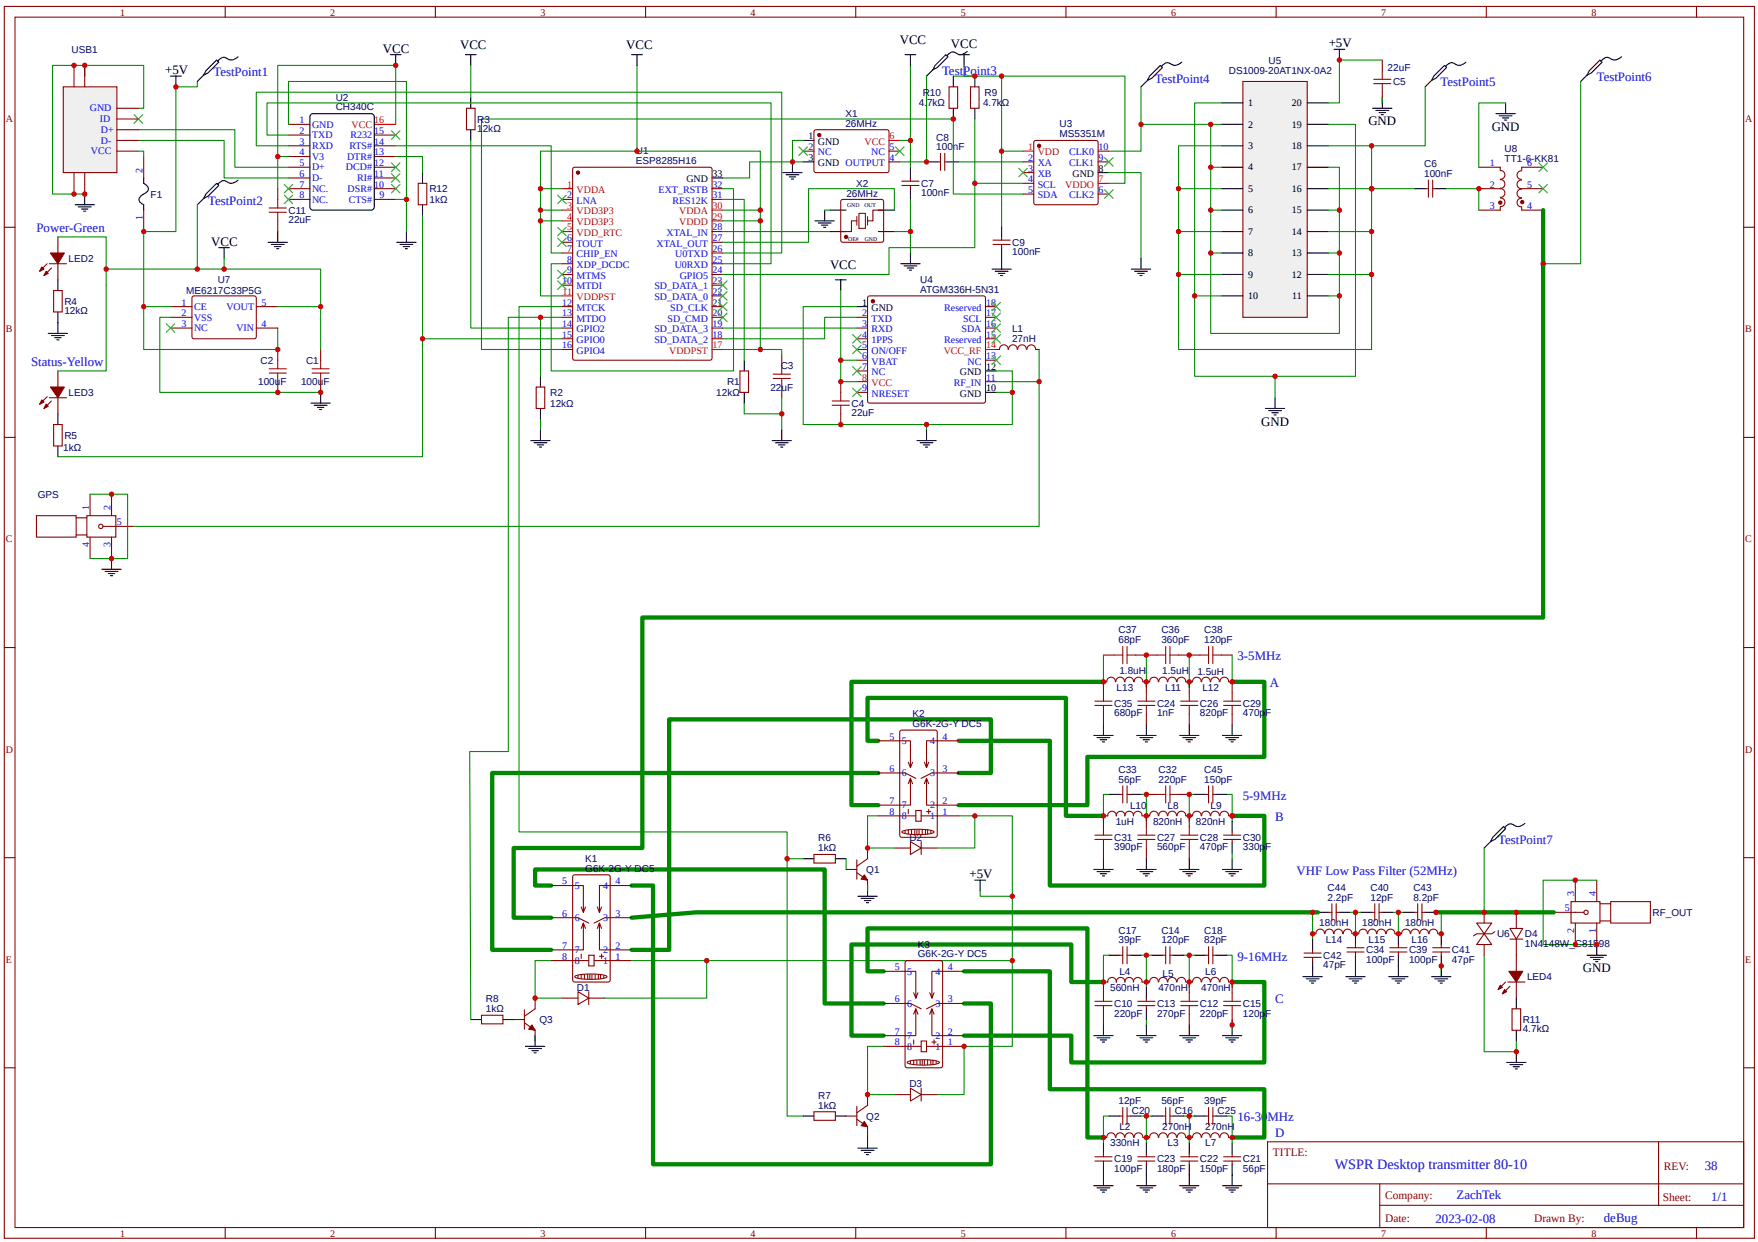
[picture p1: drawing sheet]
<svg xmlns="http://www.w3.org/2000/svg" width="297mm" height="210mm" viewBox="0 0 297 210" stroke-linecap="round" stroke-linejoin="round" font-family="sans-serif">
<defs><g id="words">
<text font-size="2.4" fill="#00f" x="225.5" y="197.6">WSPR Desktop transmitter 80-10</text>
<g font-size="2.2">
<text x="64.7" y="8.9">VCC</text>
<text x="77.7" y="8.3">VCC</text>
<text x="105.8" y="8.3">VCC</text>
<text x="152" y="7.4">VCC</text>
<text x="160.6" y="8.2">VCC</text>
<text x="224.5" y="8">+5V</text>
<text x="27.9" y="12.5">+5V</text>
<text x="231.2" y="21.2">GND</text>
<text x="252" y="22.1">GND</text>
<text x="35.7" y="41.5">VCC</text>
<text x="140.2" y="45.5">VCC</text>
<text x="213.1" y="71.9">GND</text>
<text x="163.8" y="148.4">+5V</text>
<text x="267.4" y="164.3">GND</text>
</g>
<g font-size="2.2" fill="#00f">
<text x="36.1" y="12.9">TestPoint1</text>
<text x="159.2" y="12.7">TestPoint3</text>
<text x="195.1" y="14">TestPoint4</text>
<text x="243.4" y="14.5">TestPoint5</text>
<text x="269.8" y="13.8">TestPoint6</text>
<text x="35.1" y="34.6">TestPoint2</text>
<text x="6.2" y="39.1">Power-Green</text>
<text x="5.3" y="61.8">Status-Yellow</text>
<text x="209.1" y="111.6">3-5MHz</text>
<text x="214.5" y="116.1">A</text>
<text x="210" y="135.2">5-9MHz</text>
<text x="215.4" y="138.8">B</text>
<text x="253.1" y="142.6">TestPoint7</text>
<text x="219" y="147.8">VHF Low Pass Filter (52MHz)</text>
<text x="209.1" y="162.3">9-16MHz</text>
<text x="215.4" y="169.6">C</text>
<text x="209.1" y="189.5">16-30MHz</text>
<text x="215.4" y="192.2">D</text>
<text x="288" y="197.7">38</text>
<text x="246.1" y="202.6">ZachTek</text>
<text x="289.1" y="203">1/1</text>
<text x="242.5" y="206.6">2023-02-08</text>
<text x="271" y="206.6">deBug</text>
</g>
<g font-size="1.9" fill="#800">
<text x="215.1" y="195.3">TITLE:</text>
<text x="281.1" y="197.7">REV:</text>
<text x="234" y="202.6">Company:</text>
<text x="280.9" y="202.9">Sheet:</text>
<text x="234" y="206.5">Date:</text>
<text x="259.2" y="206.6">Drawn By:</text>
</g>
<g font-size="1.7" fill="#800">
<text x="20.3" y="2.6">1</text>
<text x="55.8" y="2.6">2</text>
<text x="91.3" y="2.6">3</text>
<text x="126.8" y="2.6">4</text>
<text x="162.3" y="2.6">5</text>
<text x="197.8" y="2.6">6</text>
<text x="233.4" y="2.6">7</text>
<text x="268.9" y="2.6">8</text>
<text x="1" y="20.7">A</text>
<text x="294.9" y="20.7">A</text>
<text x="1" y="56.2">B</text>
<text x="294.9" y="56.2">B</text>
<text x="1" y="91.7">C</text>
<text x="294.9" y="91.7">C</text>
<text x="1" y="127.2">D</text>
<text x="294.9" y="127.2">D</text>
<text x="1" y="162.7">E</text>
<text x="294.9" y="162.7">E</text>
<text x="20.3" y="209">1</text>
<text x="55.8" y="209">2</text>
<text x="91.3" y="209">3</text>
<text x="126.8" y="209">4</text>
<text x="162.3" y="209">5</text>
<text x="197.8" y="209">6</text>
<text x="233.4" y="209">7</text>
<text x="268.9" y="209">8</text>
</g>
<g font-size="1.7" fill="#000080">
<text x="12.1" y="8.9">USB1</text>
<text x="214.3" y="10.7">U5</text>
<text x="234.4" y="12">22uF</text>
<text x="56.7" y="17">U2</text>
<text x="155.2" y="18">4.</text>
<text x="155.9" y="16.2">R10</text>
<text x="156.6" y="18">7kΩ</text>
<text x="166.1" y="18">4.7k</text>
<text x="166.3" y="16.2">R9</text>
<text x="169.3" y="18">Ω</text>
<text x="207.6" y="12.5">DS1009-20AT1NX-0A2</text>
<text x="235.3" y="14.4">C5</text>
<text x="56.7" y="18.7">CH340C</text>
<text x="80.6" y="22.3">1</text>
<text x="80.6" y="20.7">R</text>
<text x="81.6" y="22.3">2kΩ</text>
<text x="81.8" y="20.7">3</text>
<text x="142.8" y="21.4">26MHz</text>
<text x="142.8" y="19.7">X1</text>
<text x="158.2" y="23.8">C8</text>
<text x="179" y="23.2">MS5351M</text>
<text x="179" y="21.5">U3</text>
<text x="107.4" y="27.7">ESP8285H16</text>
<text x="107.4" y="26.1">U1</text>
<text x="158.2" y="25.4">100nF</text>
<text x="240.6" y="29.9">100nF</text>
<text x="240.6" y="28.2">C6</text>
<text x="254.2" y="27.4">TT1-6-KK81</text>
<text x="254.2" y="25.7">U8</text>
<text x="25.4" y="33.4">F1</text>
<text x="72.5" y="32.5">R12</text>
<text x="72.6" y="34.3">1kΩ</text>
<text x="143" y="33.4">26MHz</text>
<text x="144.6" y="31.5">X2</text>
<text x="155.6" y="33.2">100nF</text>
<text x="155.6" y="31.6">C7</text>
<text x="48.7" y="37.7">22uF</text>
<text x="48.7" y="36.1">C11</text>
<text x="171" y="41.6">C9</text>
<text x="11.6" y="44.2">LED2</text>
<text x="36.8" y="47.8">U7</text>
<text x="155.5" y="47.8">U4</text>
<text x="171" y="43.2">100nF</text>
<text x="10.9" y="53.1">12kΩ</text>
<text x="10.9" y="51.5">R4</text>
<text x="31.5" y="49.7">ME6217C33P5G</text>
<text x="155.5" y="49.5">ATGM336H-5N31</text>
<text x="171" y="57.7">27nH</text>
<text x="171" y="56">L1</text>
<text x="43.6" y="65.1">100uF</text>
<text x="44" y="61.5">C2</text>
<text x="50.9" y="65.1">100uF</text>
<text x="51.7" y="61.5">C1</text>
<text x="122.8" y="65.1">R1</text>
<text x="131.9" y="62.4">C3</text>
<text x="11.6" y="66.9">LED3</text>
<text x="92.9" y="68.7">12kΩ</text>
<text x="92.9" y="66.9">R2</text>
<text x="121" y="66.9">12kΩ</text>
<text x="130.1" y="66">22uF</text>
<text x="143.9" y="70.3">22uF</text>
<text x="143.9" y="68.7">C4</text>
<text x="10.7" y="76.3">1kΩ</text>
<text x="10.9" y="74.1">R5</text>
<text x="6.4" y="84.1">GPS</text>
<text x="189" y="107.1">C37</text>
<text x="196.2" y="107.1">C36</text>
<text x="203.5" y="107.1">C38</text>
<text x="189" y="108.7">68pF</text>
<text x="189.1" y="113.9">1.8uH</text>
<text x="196.2" y="108.7">360pF</text>
<text x="196.4" y="113.9">1.5uH</text>
<text x="203.5" y="108.7">120pF</text>
<text x="188.2" y="119.5">C35</text>
<text x="188.6" y="116.7">L13</text>
<text x="195.5" y="119.5">C24</text>
<text x="196.9" y="116.7">L11</text>
<text x="202.3" y="114">1.5uH</text>
<text x="202.7" y="119.5">C26</text>
<text x="203.1" y="116.7">L12</text>
<text x="210" y="119.5">C29</text>
<text x="154.1" y="122.8">G6K-2G-Y DC5</text>
<text x="154.1" y="121.2">K2</text>
<text x="188.2" y="121.1">680pF</text>
<text x="195.5" y="121.1">1nF</text>
<text x="202.7" y="121.1">820pF</text>
<text x="210" y="121.1">470p</text>
<text x="213.7" y="121.1">F</text>
<text x="189" y="130.6">C33</text>
<text x="195.7" y="130.6">C32</text>
<text x="203.5" y="130.7">C45</text>
<text x="189" y="132.3">56pF</text>
<text x="190.9" y="136.6">L10</text>
<text x="195.7" y="132.3">220pF</text>
<text x="197.3" y="136.7">L8</text>
<text x="203.5" y="132.3">150pF</text>
<text x="204.5" y="136.7">L9</text>
<text x="138.2" y="143.9">1kΩ</text>
<text x="138.2" y="142.2">R6</text>
<text x="153.6" y="142.1">D2</text>
<text x="188.2" y="143.7">390pF</text>
<text x="188.2" y="142.1">C31</text>
<text x="188.5" y="139.4">1uH</text>
<text x="194.8" y="139.4">820nH</text>
<text x="195.5" y="143.7">560pF</text>
<text x="195.5" y="142.1">C27</text>
<text x="202.1" y="139.4">820nH</text>
<text x="202.7" y="143.7">470pF</text>
<text x="202.7" y="142.1">C28</text>
<text x="210" y="143.7">330p</text>
<text x="210" y="142.1">C30</text>
<text x="213.7" y="143.7">F</text>
<text x="98.9" y="147.3">G6K-2G-Y DC5</text>
<text x="98.9" y="145.6">K1</text>
<text x="146.3" y="147.5">Q1</text>
<text x="224.3" y="152.2">2.2pF</text>
<text x="224.3" y="150.5">C44</text>
<text x="231.5" y="152.2">12pF</text>
<text x="231.5" y="150.5">C40</text>
<text x="238.8" y="152.2">8.2pF</text>
<text x="238.8" y="150.5">C43</text>
<text x="279.2" y="154.8">RF_OUT</text>
<text x="155" y="161.8">G6K-2G-Y DC5</text>
<text x="155" y="160.1">K3</text>
<text x="189" y="159.4">39pF</text>
<text x="189" y="157.8">C17</text>
<text x="196.2" y="159.4">120pF</text>
<text x="196.2" y="157.8">C14</text>
<text x="203.5" y="159.4">82pF</text>
<text x="203.5" y="157.8">C18</text>
<text x="222.9" y="156.6">180nH</text>
<text x="223.6" y="162">C42</text>
<text x="224" y="159.3">L14</text>
<text x="230.1" y="156.6">180nH</text>
<text x="230.8" y="161.1">C34</text>
<text x="231.2" y="159.3">L15</text>
<text x="237.4" y="156.6">180nH</text>
<text x="238.1" y="161.1">C39</text>
<text x="238.5" y="159.3">L16</text>
<text x="245.3" y="161.1">C41</text>
<text x="252.9" y="158.4">U6</text>
<text x="257.6" y="160">1N4148W_C81598</text>
<text x="257.6" y="158.4">D4</text>
<text x="97.5" y="167.5">D1</text>
<text x="187.6" y="167.5">560nH</text>
<text x="189.1" y="164.7">L4</text>
<text x="195.7" y="167.5">470nH</text>
<text x="196.4" y="165.1">L5</text>
<text x="203" y="167.5">470nH</text>
<text x="203.6" y="164.7">L6</text>
<text x="223.6" y="163.6">47pF</text>
<text x="230.8" y="162.7">100pF</text>
<text x="238.1" y="162.7">100pF</text>
<text x="245.3" y="162.7">47pF</text>
<text x="258" y="165.6">LED4</text>
<text x="82.1" y="171">1kΩ</text>
<text x="82.1" y="169.4">R8</text>
<text x="91.1" y="172.9">Q3</text>
<text x="188.2" y="171.8">220pF</text>
<text x="188.2" y="170.2">C10</text>
<text x="195.5" y="171.8">270pF</text>
<text x="195.5" y="170.2">C13</text>
<text x="202.7" y="171.8">220pF</text>
<text x="202.7" y="170.2">C12</text>
<text x="210" y="171.8">120p</text>
<text x="210" y="170.2">C15</text>
<text x="213.7" y="171.8">F</text>
<text x="257.3" y="172.8">R11</text>
<text x="257.3" y="174.5">4.7kΩ</text>
<text x="138.2" y="185.7">R7</text>
<text x="153.6" y="183.8">D3</text>
<text x="138.2" y="187.3">1kΩ</text>
<text x="146.3" y="189.2">Q2</text>
<text x="189" y="186.6">12pF</text>
<text x="189.1" y="191">L2</text>
<text x="191.2" y="188.3">C20</text>
<text x="196.2" y="186.6">56pF</text>
<text x="196.4" y="190.9">270nH</text>
<text x="198.5" y="188.3">C16</text>
<text x="203.5" y="186.6">39pF</text>
<text x="203.6" y="190.9">270nH</text>
<text x="205.7" y="188.3">C25</text>
<text x="187.6" y="193.7">330nH</text>
<text x="188.2" y="196.5">C19</text>
<text x="195.5" y="196.4">C23</text>
<text x="197.3" y="193.7">L3</text>
<text x="202.7" y="196.5">C22</text>
<text x="203.6" y="193.7">L7</text>
<text x="210" y="196.4">C21</text>
<text x="188.2" y="198.1">100pF</text>
<text x="195.5" y="198.1">180pF</text>
<text x="202.7" y="198.1">150pF</text>
<text x="210" y="198.1">56pF</text>
</g>
<g font-size="1.7">
<text x="210.9" y="17.9">1</text>
<text x="218.3" y="17.9">20</text>
<text x="136.6" y="23.6">1</text>
<text x="210.9" y="21.6">2</text>
<text x="218.3" y="21.6">19</text>
<text x="120.4" y="29.9">33</text>
<text x="136.6" y="27.2">3</text>
<text x="138.2" y="24.5">GND</text>
<text x="138.2" y="28.1">GND OUTPUT</text>
<text x="181.2" y="29.9">GND</text>
<text x="185.6" y="29">8</text>
<text x="210.9" y="25.2">3</text>
<text x="210.9" y="28.8">4</text>
<text x="218.3" y="28.8">17</text>
<text x="218.3" y="25.2">18</text>
<text x="116" y="30.8">GND</text>
<text x="210.9" y="32.4">5</text>
<text x="218.3" y="32.4">16</text>
<text x="210.9" y="36.1">6</text>
<text x="210.9" y="39.7">7</text>
<text x="218.3" y="39.7">14</text>
<text x="218.3" y="36.1">15</text>
<text x="210.9" y="43.3">8</text>
<text x="210.9" y="46.9">9</text>
<text x="218.3" y="46.9">12</text>
<text x="218.3" y="43.3">13</text>
<text x="145.6" y="51.6">1</text>
<text x="147.2" y="52.5">GND</text>
<text x="210.9" y="50.5">10</text>
<text x="218.3" y="50.5">11</text>
<text x="162.2" y="63.4">GND</text>
<text x="166.6" y="62.5">12</text>
<text x="162.2" y="67">GND</text>
<text x="166.6" y="66.1">10</text>
</g>
<g font-size="1.7" fill="#00f">
<text x="15.2" y="18.8">GND</text>
<text x="16.9" y="20.7">ID</text>
<text x="17" y="22.5">D+</text>
<text x="50.6" y="22.6">2</text>
<text x="50.6" y="20.8">1</text>
<text x="52.7" y="23.4">TXD</text>
<text x="52.7" y="21.6">GND</text>
<text x="59.2" y="23.4">R232</text>
<text x="63.2" y="22.6">15</text>
<text x="15.4" y="26.1">VCC</text>
<text x="17.1" y="24.3">D-</text>
<text x="24.1" y="29.2" transform="rotate(-90 24.1 29.2)">2</text>
<text x="50.6" y="29.9">6</text>
<text x="50.6" y="28.1">5</text>
<text x="50.6" y="26.3">4</text>
<text x="50.6" y="24.5">3</text>
<text x="52.7" y="28.8">D+</text>
<text x="52.7" y="27">V3</text>
<text x="52.7" y="25.2">RXD</text>
<text x="58.5" y="28.8">DCD#</text>
<text x="58.6" y="27">DTR#</text>
<text x="59" y="25.2">RTS#</text>
<text x="63.2" y="24.5">14</text>
<text x="63.2" y="26.3">13</text>
<text x="63.2" y="28.1">12</text>
<text x="63.2" y="29.9">11</text>
<text x="136.6" y="25.4">2</text>
<text x="138.2" y="26.3">NC</text>
<text x="147.2" y="26.3">NC</text>
<text x="150.3" y="27.2">4</text>
<text x="150.3" y="25.4">5</text>
<text x="173.7" y="27.2">2</text>
<text x="173.7" y="29">3</text>
<text x="175.3" y="28.1">XA</text>
<text x="175.3" y="29.9">XB</text>
<text x="180.6" y="28.1">CLK1</text>
<text x="180.6" y="26.3">CLK0</text>
<text x="185.6" y="27.2">9</text>
<text x="185.6" y="25.4">10</text>
<text x="251.7" y="28.1">1</text>
<text x="258" y="28.1">6</text>
<text x="50.6" y="33.5">8</text>
<text x="50.6" y="31.7">7</text>
<text x="52.7" y="34.2">NC.</text>
<text x="52.7" y="32.4">NC.</text>
<text x="52.7" y="30.6">D-</text>
<text x="58.7" y="32.4">DSR#</text>
<text x="58.9" y="34.2">CTS#</text>
<text x="60.3" y="30.6">RI#</text>
<text x="63.2" y="31.7">10</text>
<text x="64.1" y="33.5">9</text>
<text x="95.8" y="33.5">2</text>
<text x="97.4" y="34.4">LNA</text>
<text x="111.3" y="32.6">EXT_RSTB</text>
<text x="113.6" y="34.4">RES12K</text>
<text x="120.4" y="31.7">32</text>
<text x="120.4" y="33.5">31</text>
<text x="173.7" y="30.8">4</text>
<text x="173.7" y="32.6">5</text>
<text x="175.3" y="31.7">SCL</text>
<text x="175.3" y="33.5">SDA</text>
<text x="180.6" y="33.5">CLK2</text>
<text x="185.6" y="32.6">6</text>
<text x="251.7" y="31.7">2</text>
<text x="251.7" y="35.3">3</text>
<text x="258" y="35.3">4</text>
<text x="258" y="31.7">5</text>
<text x="24.1" y="37.3" transform="rotate(-90 24.1 37.3)">1</text>
<text x="95.8" y="40.8">6</text>
<text x="97.4" y="41.7">TOUT</text>
<text x="110.9" y="41.7">XTAL_OUT</text>
<text x="112.6" y="39.9">XTAL_IN</text>
<text x="120.4" y="39">28</text>
<text x="120.4" y="40.8">27</text>
<text x="95.8" y="46.2">9</text>
<text x="95.8" y="44.4">8</text>
<text x="95.8" y="42.6">7</text>
<text x="97.4" y="47.1">MTMS</text>
<text x="97.4" y="45.3">XDP_DCDC</text>
<text x="97.4" y="43.5">CHIP_EN</text>
<text x="114" y="45.3">U0RXD</text>
<text x="114.1" y="43.5">U0TXD</text>
<text x="114.8" y="47.1">GPIO5</text>
<text x="120.4" y="42.6">26</text>
<text x="120.4" y="44.4">25</text>
<text x="120.4" y="46.2">24</text>
<text x="30.7" y="51.6">1</text>
<text x="30.7" y="53.4">2</text>
<text x="32.8" y="52.4">CE</text>
<text x="38.2" y="52.4">VOUT</text>
<text x="44.2" y="51.6">5</text>
<text x="95" y="53.4">13</text>
<text x="95" y="51.6">12</text>
<text x="95" y="48">10</text>
<text x="97.4" y="52.5">MTCK</text>
<text x="97.4" y="48.9">MTDI</text>
<text x="110.6" y="48.9">SD_DATA_1</text>
<text x="110.6" y="50.7">SD_DATA_0</text>
<text x="113.2" y="52.5">SD_CLK</text>
<text x="120.4" y="48">23</text>
<text x="120.4" y="49.8">22</text>
<text x="120.4" y="51.6">21</text>
<text x="120.4" y="53.4">20</text>
<text x="145.6" y="53.4">2</text>
<text x="159.5" y="52.5">Reserved</text>
<text x="166.6" y="53.4">17</text>
<text x="166.6" y="51.6">18</text>
<text x="30.7" y="55.3">3</text>
<text x="32.8" y="54.2">VSS</text>
<text x="32.8" y="56">NC</text>
<text x="39.9" y="56">VIN</text>
<text x="44.2" y="55.3">4</text>
<text x="95" y="58.9">16</text>
<text x="95" y="57.1">15</text>
<text x="95" y="55.3">14</text>
<text x="97.4" y="59.8">GPIO4</text>
<text x="97.4" y="58">GPIO0</text>
<text x="97.4" y="56.2">GPIO2</text>
<text x="97.4" y="54.4">MTDO</text>
<text x="110.6" y="56.2">SD_DATA_3</text>
<text x="110.6" y="58">SD_DATA_2</text>
<text x="112.8" y="54.4">SD_CMD</text>
<text x="120.4" y="55.3">19</text>
<text x="120.4" y="57.1">18</text>
<text x="145.6" y="55.3">3</text>
<text x="145.6" y="57.1">4</text>
<text x="145.6" y="58.9">5</text>
<text x="147.2" y="54.4">TXD</text>
<text x="147.2" y="56.2">RXD</text>
<text x="147.2" y="58">1PPS</text>
<text x="147.2" y="59.8">ON/OFF</text>
<text x="159.5" y="58">Reserved</text>
<text x="162.4" y="56.2">SDA</text>
<text x="162.7" y="54.4">SCL</text>
<text x="166.6" y="57.1">15</text>
<text x="166.6" y="55.3">16</text>
<text x="145.6" y="60.7">6</text>
<text x="145.6" y="62.5">7</text>
<text x="147.2" y="61.6">VBAT</text>
<text x="147.2" y="63.4">NC</text>
<text x="161.1" y="65.2">RF_IN</text>
<text x="163.5" y="61.6">NC</text>
<text x="166.6" y="64.3">11</text>
<text x="166.6" y="60.7">13</text>
<text x="145.6" y="66.1">9</text>
<text x="147.2" y="67">NRESET</text>
<text x="15" y="86.2" transform="rotate(-90 15 86.2)">1</text>
<text x="18.7" y="86.2" transform="rotate(-90 18.7 86.2)">2</text>
<text x="19.7" y="88.8">5</text>
<text x="15" y="92.5" transform="rotate(-90 15 92.5)">4</text>
<text x="18.7" y="92.5" transform="rotate(-90 18.7 92.5)">3</text>
<text x="150.3" y="125">5</text>
<text x="152.4" y="125.7">5</text>
<text x="157.1" y="125.7">4</text>
<text x="159.3" y="125">4</text>
<text x="150.3" y="130.4">6</text>
<text x="152.4" y="131.2">6</text>
<text x="157.1" y="131.2">3</text>
<text x="159.3" y="130.4">3</text>
<text x="150.3" y="137.7">8</text>
<text x="150.3" y="135.9">7</text>
<text x="152.4" y="136.6">7</text>
<text x="157.1" y="136.6">2</text>
<text x="159.3" y="135.9">2</text>
<text x="159.3" y="137.7">1</text>
<text x="152.4" y="138.4">8</text>
<text x="157.1" y="138.4">1</text>
<text x="95" y="149.5">5</text>
<text x="104" y="149.5">4</text>
<text x="95" y="154.9">6</text>
<text x="97.1" y="155.6">6</text>
<text x="97.1" y="150.2">5</text>
<text x="101.9" y="150.2">4</text>
<text x="101.9" y="155.6">3</text>
<text x="104" y="154.9">3</text>
<text x="264.4" y="154">5</text>
<text x="266" y="151.5" transform="rotate(-90 266 151.5)">3</text>
<text x="269.6" y="151.5" transform="rotate(-90 269.6 151.5)">4</text>
<text x="95" y="160.3">7</text>
<text x="97.1" y="161.1">7</text>
<text x="101.9" y="161.1">2</text>
<text x="104" y="160.3">2</text>
<text x="266" y="157.7" transform="rotate(-90 266 157.7)">2</text>
<text x="269.6" y="157.7" transform="rotate(-90 269.6 157.7)">1</text>
<text x="95" y="162.2">8</text>
<text x="97.1" y="162.9">8</text>
<text x="101.9" y="162.9">1</text>
<text x="104" y="162.2">1</text>
<text x="151.2" y="164">5</text>
<text x="153.3" y="164.7">5</text>
<text x="158" y="164.7">4</text>
<text x="160.2" y="164">4</text>
<text x="151.2" y="169.4">6</text>
<text x="153.3" y="170.1">6</text>
<text x="158" y="170.1">3</text>
<text x="160.2" y="169.4">3</text>
<text x="151.2" y="176.6">8</text>
<text x="151.2" y="174.8">7</text>
<text x="153.3" y="177.4">8</text>
<text x="153.3" y="175.6">7</text>
<text x="158" y="175.6">2</text>
<text x="158" y="177.4">1</text>
<text x="160.2" y="174.8">2</text>
<text x="160.2" y="176.6">1</text>
</g>
<g font-size="1.7" fill="#f00">
<text x="59.4" y="21.6">VCC</text>
<text x="63.2" y="20.8">16</text>
<text x="150.3" y="23.6">6</text>
<text x="146" y="24.5">VCC</text>
<text x="173.7" y="25.4">1</text>
<text x="175.3" y="26.3">VDD</text>
<text x="95.8" y="35.3">3</text>
<text x="95.8" y="31.7">1</text>
<text x="97.4" y="32.6">VDDA</text>
<text x="120.4" y="35.3">30</text>
<text x="180" y="31.7">VDDO</text>
<text x="185.6" y="30.8">7</text>
<text x="95.8" y="39">5</text>
<text x="95.8" y="37.1">4</text>
<text x="97.4" y="39.9">VDD_RTC</text>
<text x="97.4" y="38">VDD3P3</text>
<text x="97.4" y="36.2">VDD3P3</text>
<text x="114.7" y="36.2">VDDA</text>
<text x="114.7" y="38">VDDD</text>
<text x="120.4" y="37.1">29</text>
<text x="95" y="49.8">11</text>
<text x="97.4" y="50.7">VDDPST</text>
<text x="113.1" y="59.8">VDDPST</text>
<text x="120.4" y="58.9">17</text>
<text x="159.4" y="59.8">VCC_RF</text>
<text x="166.6" y="58.9">14</text>
<text x="145.6" y="64.3">8</text>
<text x="147.2" y="65.2">VCC</text>
</g>
<g font-size="1">
<text x="143.1" y="35">GND</text>
<text x="146" y="35">OUT</text>
<text x="143.3" y="40.8">OE#</text>
<text x="146.1" y="40.8">GND</text>
</g>
</g></defs>
<path d="M120.3 30.1h1.8" fill="none" stroke="#000" stroke-width=".18"/>
<g fill="none" stroke="#800" stroke-width=".18">
<path d="M94.9 33.7h1.8M120.3 31.9h1.8M120.3 33.7h1.8M120.3 39.1h1.8M94.9 40.9h1.8M94.9 42.8h1.8M94.9 44.6h1.8M94.9 46.4h1.8M94.9 48.2h1.8M94.9 51.8h1.8M94.9 53.6h1.8M94.9 55.4h1.8"/>
<path d="M94.9 57.3h1.8M94.9 59.1h1.8M120.3 40.9h1.8M120.3 42.8h1.8M120.3 44.6h1.8M120.3 46.4h1.8M120.3 48.2h1.8M120.3 50h1.8M120.3 51.8h1.8M120.3 53.6h1.8M120.3 55.4h1.8M120.3 57.3h1.8"/>
</g>
<path d="M94.9 35.5h1.8M94.9 37.3h1.8M94.9 39.1h1.8M94.9 31.9h1.8M120.3 35.5h1.8M120.3 37.3h1.8M94.9 50h1.8M120.3 59.1h1.8" fill="none" stroke="#f00" stroke-width=".18"/>
<circle cx="97.7" cy="29.2" r=".27" fill="#800"/>
<g fill="none" stroke="#800" stroke-width=".18">
<path d="M.7 1.1h295.7v208.2h-295.7zM2.5 2.9h292.1v204.5h-292.1zM38 1.1v1.8M73.6 1.1v1.8M109.1 1.1v1.8M144.6 1.1v1.8M180.1 1.1v1.8M215.6 1.1v1.8M251.1 1.1v1.8M286.6 1.1v1.8M.7 38.4h1.8M48.7 22.8h3.7"/>
<path d="M48.7 24.6h3.7M48.7 26.5h3.7M48.7 28.3h3.7M48.7 30.1h3.7M48.7 31.9h3.7M48.7 33.7h3.7M48.7 21h3.7M63.2 22.8h3.7M63.2 24.6h3.7M63.2 26.5h3.7M63.2 28.3h3.7M63.2 30.1h3.7"/>
<path d="M63.2 31.9h3.7M63.2 33.7h3.7M96.9 28.4l.2-.1h22.8l.3 .1 .1 32.1-.2 .3-23 .1-.3-.2-.1-32.1zM174.8 23.8l.2-.1h10.2l.2 .1 .1 .3v10.1l-.1 .3-.2 .1h-10.2l-.2-.1-.1-.3v-10.1zM294.6 38.4h1.8M.7 73.9h1.8M294.6 73.9h1.8M.7 109.4h1.8M294.6 109.4h1.8M.7 144.9h1.8M294.6 144.9h1.8M.7 180.5h1.8"/>
<path d="M214.1 193h80.5v14.4h-80.5zM280.2 193v10.7M294.6 180.5h1.8M38 207.4v1.9M73.6 207.4v1.9M109.1 207.4v1.9M144.6 207.4v1.9M180.1 207.4v1.9M214.2 200.1h80.3M215.6 207.4v1.9M233.1 203.7h61.4M233.1 200.1v7.2"/>
<path d="M251.1 207.4v1.9M286.6 207.4v1.9"/>
<circle cx="97.7" cy="29.2" r=".27"/>
</g>
<path d="M63.2 21h3.7" fill="none" stroke="#f00" stroke-width=".18"/>
<path d="M52.5 19.4l.4-.2h9.8a.54 .54 0 0 1 .5 .5v15.3a.54 .54 0 0 1-.5 .5h-9.8a.54 .54 0 0 1-.5-.5v-15.3z" fill="none" stroke="#000" stroke-width=".18"/>
<circle cx="175.6" cy="24.6" r=".27" fill="#800"/>
<g fill="none" stroke="#800" stroke-width=".18">
<path d="M172.8 27.4h1.9M172.8 29.2h1.9M172.8 31h1.9M172.8 32.8h1.9M185.5 27.4h1.8M185.5 32.8h1.8M185.5 25.5h1.8M146.7 50.1l.2-.1h19.2l.3 .1 .1 .3v17.4l-.1 .2-.3 .1h-19.2l-.2-.1-.1-.2v-17.4z"/>
<circle cx="175.6" cy="24.6" r=".27"/>
</g>
<path d="M172.8 25.5h1.9M185.5 31h1.8" fill="none" stroke="#f00" stroke-width=".18"/>
<path d="M185.5 29.2h1.8" fill="none" stroke="#000" stroke-width=".18"/>
<circle cx="147.5" cy="50.9" r=".27" fill="#800"/>
<g fill="none" stroke="#800" stroke-width=".18">
<path d="M144.8 53.6h1.8M144.8 55.4h1.8M144.8 57.3h1.8M144.8 59.1h1.8M166.5 53.6h1.8M166.5 55.4h1.8M166.5 57.3h1.8M166.5 51.8h1.8M144.8 60.9h1.8M144.8 62.7h1.8M144.8 66.3h1.8M166.5 60.9h1.8"/>
<path d="M166.5 64.5h1.8"/>
<circle cx="147.5" cy="50.9" r=".27"/>
</g>
<path d="M144.8 51.8h1.8M166.5 66.3h1.8M166.5 62.7h1.8" fill="none" stroke="#000" stroke-width=".18"/>
<path d="M166.5 59.1h1.8M144.8 64.5h1.8" fill="none" stroke="#f00" stroke-width=".18"/>
<path d="M210 13.8h10.9v39.8h-10.9z" fill="#efefef"/>
<g fill="none" stroke="#800" stroke-width=".18">
<path d="M78.8 18.3h1.5v3.6h-1.5zM210 13.8h10.9v39.8h-10.9zM137.6 22l.3-.1 12.1 .1 .2 .3-.1 6.7-.3 .2-12.1-.1-.2-.3v-6.5zM152.4 31.3h2.9M152.4 30.6h2.9M153.8 30.1v.5M153.8 31.3v.6M158.3 27.4h.6M158.9 25.9v2.9M159.6 25.9v2.9M159.6 27.4h.6M167.8 40.6h2.9"/>
<path d="M167.8 41.3h2.9M169.2 40v.6M169.2 41.3v.6M90.6 65.4h1.4v3.6h-1.4zM125 62.7h1.5v3.6h-1.5zM142 64.5v1.8M142 69.9v1.8"/>
</g>
<g fill="none" stroke="#000" stroke-width=".18">
<path d="M65.9 9.2h1.9M66.9 9.2v1.9M78.6 9.2h1.8M79.5 9.2v1.9M79.5 16.5v1.8M206.4 17.4h3.6M220.9 17.4h3.6M12.7 34.6h3.2M13.2 35h2.2M13.8 35.3h1.1M14.1 35.7h.4M14.3 32.8v1.8"/>
<path d="M68.7 39.1v1.8M79.5 21.9v1.8M153.8 28.3v1.8M153.8 31.9v1.8M156.5 27.4h1.8M160.2 27.4h1.8M169.2 38.2v1.8M206.4 21h3.6M206.4 24.6h3.6M206.4 28.3h3.6M206.4 31.9h3.6M206.4 35.5h3.6"/>
<path d="M206.4 39.1h3.6M220.9 21h3.6M220.9 24.6h3.6M220.9 28.3h3.6M220.9 31.9h3.6M220.9 35.5h3.6M220.9 39.1h3.6M67 40.9h3.3M67.6 41.3h2.2M68.1 41.7h1.1M68.5 42h.3M152.2 44.6h3.2"/>
<path d="M152.7 44.9h2.2M153.3 45.3h1.1M153.6 45.7h.4M153.8 42.8v1.8M167.6 45.5h3.2M168.1 45.8h2.2M168.7 46.2h1.1M169 46.6h.4M169.2 41.9v3.6M191.1 45.5h3.3M191.7 45.8h2.2M192.2 46.2h1.1"/>
<path d="M192.6 46.6h.4M192.8 43.7v1.8M206.4 42.8h3.6M206.4 46.4h3.6M206.4 50h3.6M220.9 42.8h3.6M220.9 46.4h3.6M220.9 50h3.6M89.7 74.5h3.2M90.2 74.8h2.2M90.8 75.2h1.1M91.1 75.6h.4"/>
<path d="M91.3 63.6v1.8M91.3 69v1.8M91.3 72.7v1.8M125.7 60.9v1.8M125.7 66.3v1.8M130.4 74.5h3.3M131 74.8h2.2M131.5 75.2h1.1M131.9 75.6h.4M132.1 72.7v1.8"/>
</g>
<g fill="none" stroke="#080" stroke-width=".18">
<path d="M23.4 18.3h.9v-7.2h-10v1.8v-1.8h-5.4v21.7h5.4M79.5 11.1v5.4M153.8 11.1v17.2M156.5 12.9v14.5h-4.5M161.1 12.9h8.1v12.6M23.4 21.9h16.3v6.4h9M23.4 23.7h14.5v6.4h10.8M48.7 21v-7.2h20v19.9h-1.8M66.9 21v-9.9h-20v15.4h1.8M79.5 23.7v31.7h15.4M91.3 31.9v18.1h3.6M94.9 31.9h-3.6v-6.4h37.2v33.6h-6.4"/>
<path d="M122.1 33.7h3.6v27.2M122.1 39.1h18.1M122.1 37.3h6.4M122.1 35.5h6.4M151.1 35.5v-3.6h-14.5v9h-14.5M153.8 33.7v9.1M162 27.4h10.8M172.8 25.5h-3.6v12.7M172.8 32.8h-11.7v-12.7h-79.8v39h13.6M187.3 29.2h5.5v14.5M94.9 53.6h-3.6v10M168.3 62.7h2.7v3.6h-2.7"/>
</g>
<path d="M140.6 68.5h2.9M140.6 67.8h2.9M142 66.3v1.5M142 68.5v1.4" fill="none" stroke="#a00000" stroke-width=".18"/>
<circle cx="138.4" cy="22.8" r=".27" fill="#800"/>
<g fill="none" stroke="#800" stroke-width=".18">
<path d="M233.5 10.1v1.9M233.5 15.6v1.8M135.7 25.5h1.8M150.2 25.5h1.8M150.2 27.4h1.8M9.1 49.1h1.4v3.6h-1.4zM9.1 71.7h1.4v3.7h-1.4zM6.2 87.1h6.7v3.7h-6.7zM12.9 87.5h1.8M12.9 90.4h1.8M14.7 87.1h4.9v3.7h-4.9zM15.2 83.5v3.6"/>
<path d="M15.2 90.8v3.6M17.4 89h5.1M18.8 83.5v3.6M18.8 90.8v3.6M142.9 146.9h1.9M144.8 147.5l1.8 1.2v1.9M144.8 145.3v3.3M146.6 143.3v1.8l-1.8 1.3M151.1 143.3h2.7M153.8 142.2l1.8 1.1-1.8 1.1zM155.6 142.2v2.2M155.6 143.3h2.7"/>
<path d="M262.5 154.2h5.1M265.4 152.4h4.9v3.6h-4.9zM266.1 148.7v3.7M266.1 156v3.6M269.8 148.7v3.7M269.8 156v3.6M270.3 155.6h1.8M270.3 152.7h1.8M272.1 152.4h6.7v3.6h-6.7zM94.9 168.7h2.8M97.7 167.6l1.8 1.1-1.8 1.1zM99.5 167.6v2.2"/>
<path d="M99.5 168.7h2.7M151.1 185h2.7M153.8 183.9l1.8 1.1-1.8 1.1zM155.6 183.9v2.2M155.6 185h2.7"/>
<circle cx="138.4" cy="22.8" r=".27"/>
<circle cx="17" cy="89" r=".36"/>
<circle cx="268" cy="154.2" r=".36"/>
</g>
<g fill="none" stroke="#000" stroke-width=".18">
<path d="M152.9 9.2h1.8M153.8 9.2v1.9M162 9.2h1.8M162.9 9.2v1.9M225.4 8.3h1.8M226.3 8.3v1.8M231.9 18.3h3.3M232.4 18.7h2.2M233 19h1.1M233.4 19.4h.3M233.5 16.5v1.8M46.9 39.1v1.8"/>
<path d="M135.7 23.7h1.8M135.7 27.4h1.8M8.2 56.3h3.2M8.7 56.7h2.2M9.2 57.1h1.1M9.6 57.4h.4M9.8 47.3v1.8M9.8 52.7v3.6M45.3 40.9h3.3M45.8 41.3h2.2M46.4 41.7h1.1M46.7 42h.4"/>
<path d="M9.8 69.9v1.8M9.8 75.4v1.8M213.8 69h3.2M214.3 69.4h2.2M214.9 69.8h1.1M215.2 70.1h.4M215.4 67.2v1.8M17.2 96.2h3.3M17.8 96.6h2.1M18.3 96.9h1.1M18.7 97.3h.3M18.8 94.4v1.8"/>
</g>
<path d="M150.2 23.7h1.8" fill="none" stroke="#f00" stroke-width=".18"/>
<g fill="none" stroke="#080" stroke-width=".18">
<path d="M206.4 17.4h-4.6v32.6h4.6M233.5 10.1h-7.2v7.3h-1.8M135.7 23.7h-1.8v3.7h1.8M199.1 31.9v7.2h7.3M199.1 39.1v7.3h7.3M204.5 28.3v7.2h1.9M204.5 35.5v7.3h1.9M204.5 21h-11.7v4.5h-5.5M206.4 21h-1.9v7.3h1.9M206.4 24.6h-7.3v7.3h7.3M224.5 35.5h1.8v7.3M224.5 28.3h1.8v7.2"/>
<path d="M224.5 21h4.5v42.6h-27.2v-13.6M224.5 39.1h7.2v7.3M224.5 31.9h7.2v7.2M224.5 24.6h7.2v7.3M71.4 57.3v19.9h-61.6M199.1 46.4v12.7h32.6v-12.7h-7.2M204.5 42.8v13.5h21.8v-6.3h-1.8M224.5 42.8h1.8v7.2M168.3 64.5h7.3v24.5h-153.1M215.4 63.6v3.6M15.2 83.5h6.4v10.9h-6.4M158.3 143.3h6.4v-5.4h6.3v38.9h-8.1v8.2h-4.6"/>
<path d="M93.1 162.3h-2.7v6.4h4.5M149.3 176.8h-2.7v8.2h4.5M171 162.3h-51.6v6.4h-17.2"/>
</g>
<path d="M232.1 14.1h2.9M232.1 13.4h2.9M233.5 12v1.4M233.5 14.1v1.5" fill="none" stroke="#a00000" stroke-width=".18"/>
<path d="M146 147.8l.6 .9-1.1-.1z" fill="#800"/>
<path d="M146 147.8l.6 .9-1.1-.1zM142.9 188.6h1.9M144.8 189.1l1.8 1.3v1.8M144.8 187v3.2M146.6 185v1.8l-1.8 1.3" fill="none" stroke="#800" stroke-width=".18"/>
<path d="M146 189.5l.6 .9-1.1-.2z" fill="#800"/>
<path d="M86.8 172.3h1.8M88.6 172.8l1.8 1.3v1.8M88.6 170.7v3.2M90.4 168.7v1.8l-1.8 1.3M146 189.5l.6 .9-1.1-.2z" fill="none" stroke="#800" stroke-width=".18"/>
<path d="M89.9 173.2l.5 .9-1.1-.2z" fill="#800"/>
<g fill="none" stroke="#800" stroke-width=".18">
<path d="M249.8 31.9h3.7a.72 .72 0 0 1 .7 .7 .72 .72 0 0 1-.7 .7M249.8 28.3h3.7v.5M253.5 35v.5h-3.7M253.5 28.8a.72 .72 0 0 1 .7 .7 .72 .72 0 0 1-.7 .8M253.5 33.5a.72 .72 0 0 1 .7 .7 .72 .72 0 0 1-.7 .7M253.5 30.4a.72 .72 0 0 1 .7 .7 .72 .72 0 0 1-.7 .7M257.1 32a.72 .72 0 0 0-.8 .7 .72 .72 0 0 0 .8 .7M257.1 30.4a.72 .72 0 0 0-.8 .8 .72 .72 0 0 0 .8 .7M257.1 33.5a.72 .72 0 0 0-.8 .7 .72 .72 0 0 0 .8 .7M257.1 28.9a.72 .72 0 0 0-.8 .7 .72 .72 0 0 0 .8 .7M257.1 31.9h3.6M257.1 35v.5h3.6"/>
<path d="M260.7 28.3h-3.6v.5M137.5 144.4h3.6v1.4h-3.6zM81.3 171.6h3.7v1.4h-3.7zM89.9 173.2l.5 .9-1.1-.2zM137.5 187.9h3.6v1.4h-3.6z"/>
</g>
<path d="M107.6 11.1v14.4M233.5 16.5v.9M122.1 55.4h22.7M144.8 51.8h-9.1v19.9h35.3v-5.4M144.8 53.6h-5.5v3.7h-17.2M144.8 60.9h-2.8v3.6h2.8" fill="none" stroke="#080" stroke-width=".18"/>
<g fill="none" stroke="#000" stroke-width=".18">
<path d="M28.8 12.9h1.8M29.7 12.9v1.8M37 41.9h1.8M37.9 41.9v1.8M154.9 74.5h3.3M155.4 74.8h2.2M156 75.2h1.1M156.4 75.6h.3M156.5 72.7v1.8M135.7 145.1h1.8M141.1 145.1h1.8M79.5 172.3h1.8"/>
<path d="M85 172.3h1.8M135.7 188.6h1.8M141.1 188.6h1.8"/>
</g>
<circle cx="253.5" cy="34.2" r=".27" fill="#800"/>
<circle cx="253.5" cy="34.2" r=".27" fill="none" stroke="#800" stroke-width=".18"/>
<circle cx="257.2" cy="34.2" r=".27" fill="#800"/>
<g fill="none" stroke="#800" stroke-width=".18">
<path d="M160.3 14.7h1.5v3.6h-1.5zM164 14.7h1.4v3.6h-1.4zM142.1 33.8l.3-.1h6.5l.3 .1 .1 .3v6.5l-.1 .2-.3 .1h-6.5l-.3-.1-.1-.2v-6.5zM240.8 31.9h.5M241.3 30.4v2.9M242 30.4v2.9M242 31.9h.6M186.4 137.9h.8a.72 .72 0 0 1 .7-.8 .72 .72 0 0 1 .7 .8 .73 .73 0 0 1 .7-.8 .73 .73 0 0 1 .7 .8 .73 .73 0 0 1 .8-.8 .73 .73 0 0 1 .7 .8 .73 .73 0 0 1 .7-.8 .73 .73 0 0 1 .7 .8h.8M186.4 166h.8a.73 .73 0 0 1 .7-.8 .73 .73 0 0 1 .7 .8 .73 .73 0 0 1 .7-.8 .73 .73 0 0 1 .8 .8 .73 .73 0 0 1 .7-.8 .73 .73 0 0 1 .7 .8 .72 .72 0 0 1 .7-.8 .72 .72 0 0 1 .7 .8h.8M255.5 170.5h1.4v3.6h-1.4z"/>
<circle cx="257.2" cy="34.2" r=".27"/>
</g>
<g fill="none" stroke="#000" stroke-width=".18">
<path d="M161.1 12.9v1.8M161.1 18.3v1.8M164.7 12.9v1.8M164.7 18.3v1.8M252.7 19.2h3.3M253.3 19.6h2.2M253.8 19.9h1.1M254.4 17.4v1.8M140.2 39.1h2.7M140.2 35.5h2.7M148.4 39.1h2.7M148.4 35.5h2.7"/>
<path d="M239 31.9h1.8M242.6 31.9h1.8M254.2 20.3h.4M184.8 124.3h3.3M185.3 124.6h2.2M185.9 125h1.1M186.2 125.4h.4M186.4 122.5v1.8M192 124.3h3.3M192.6 124.6h2.2M193.1 125h1.1M193.5 125.4h.4"/>
<path d="M193.7 122.5v1.8M199.3 124.3h3.3M199.8 124.6h2.2M200.4 125h1.1M200.7 125.4h.4M200.9 122.5v1.8M206.5 124.3h3.3M207.1 124.6h2.2M207.6 125h1.1M208 125.4h.4M208.2 122.5v1.8M144.9 151.5h3.3"/>
<path d="M145.5 151.8h2.2M146 152.2h1.1M146.4 152.5h.4M146.6 149.7v1.8M164.7 148.7h1.8M165.6 148.7v1.9M184.8 146.9h3.3M185.3 147.3h2.2M185.9 147.7h1.1M186.2 148h.4M186.4 145.1v1.8M192 146.9h3.3"/>
<path d="M192.6 147.3h2.2M193.1 147.7h1.1M193.5 148h.4M193.7 145.1v1.8M199.3 146.9h3.3M199.8 147.3h2.2M200.4 147.7h1.1M200.7 148h.4M200.9 145.1v1.8M206.5 146.9h3.3M207.1 147.3h2.2M207.6 147.7h1.1"/>
<path d="M208 148h.4M208.2 145.1v1.8M269.8 159.6v1.8M88.8 176.8h3.2M89.3 177.2h2.2M89.9 177.6h1M90.2 177.9h.4M90.4 175v1.8M184.8 175h3.3M185.3 175.4h2.2M185.9 175.7h1.1M186.2 176.1h.4"/>
<path d="M186.4 173.2v1.8M192 175h3.3M192.6 175.4h2.2M193.1 175.7h1.1M193.5 176.1h.4M193.7 173.2v1.8M199.3 175h3.3M199.8 175.4h2.2M200.4 175.7h1.1M200.7 176.1h.4M200.9 173.2v1.8M206.5 175h3.3"/>
<path d="M207.1 175.4h2.2M207.6 175.7h1.1M208 176.1h.4M208.2 173.2v1.8M220.1 165.1h3.3M220.7 165.4h2.1M221.2 165.8h1.1M221.6 166.1h.3M221.8 163.2v1.9M227.4 165.1h3.2M227.9 165.4h2.2M228.5 165.8h1"/>
<path d="M228.8 166.1h.4M229 163.2v1.9M234.6 165.1h3.3M235.2 165.4h2.1M235.7 165.8h1.1M236.1 166.1h.3M236.3 163.2v1.9M241.9 165.1h3.2M242.4 165.4h2.2M243 165.8h1M243.3 166.1h.4M243.5 163.2v1.9"/>
<path d="M254.6 179.5h3.2M255.1 179.9h2.2M256.2 168.7v1.8M256.2 174.1v1.8M256.2 177.7v1.8M268.1 161.4h3.3M268.7 161.8h2.2M269.2 162.2h1.1M269.6 162.5h.4M144.9 194h3.3M145.5 194.4h2.2M146 194.8h1.1"/>
<path d="M146.4 195.1h.4M146.6 192.2v1.8M186.4 198.6v1.8M193.7 198.6v1.8M200.9 198.6v1.8M208.2 198.6v1.8M255.6 180.3h1.1M256 180.6h.4M184.8 200.4h3.3M185.3 200.7h2.2M185.9 201.1h1.1M186.2 201.5h.4"/>
<path d="M192 200.4h3.3M192.6 200.7h2.2M193.1 201.1h1.1M193.5 201.5h.4M199.3 200.4h3.3M199.8 200.7h2.2M200.4 201.1h1.1M200.7 201.5h.4M206.5 200.4h3.3M207.1 200.7h2.2M207.6 201.1h1.1M208 201.5h.4"/>
</g>
<g fill="none" stroke="#080" stroke-width=".18">
<path d="M162.9 11.1v1.8h1.8M254.4 17.4h-4.6v10.9M46.9 26.5v5.4M48.7 22.8h-3.6v-5.4h85.2v27.2h-8.2M48.7 24.6h-5.4v-9h88.8v27.2h-10M164.7 20.1v21.8h-14.5v4.5h-28.1M231.7 31.9h7.3M244.4 31.9h5.4v3.6M9.8 40h8.1v22.7h-8.1M91.3 53.6h-5.4v73.4h-6.5l.1 45.3M193.7 115.2v.9M208.2 110.7v4.5"/>
<path d="M146.6 137.9v5.4h4.5M187.3 134.3h-.9v3.6M192.8 134.3h.9v4.5M207.3 134.3h.9v4.5M165.6 150.6v.9h5.4M221.8 154.2v4.5M237.2 154.2h-.9v3.6M242.6 154.2h.9v3.6M269.8 148.7h-9.1v10.9h9.1M90.4 175v.9M187.3 161.4h-.9v4.6M192.8 161.4h.9v5.5"/>
<path d="M193.7 172.3v.9M200 161.4h.9v4.6M207.3 161.4h.9v4.6M221.8 163.2v.9M243.5 163.2v1.9M250.7 161.4v16.3h5.5M187.3 188.6h-.9v4.5M194.6 188.6h-.9v4.5M201.8 188.6h-.9v4.5M207.3 188.6h.9v3.6"/>
</g>
<path d="M260.7 35.5v68.9h-152.2v38.9h-21.7v11.8h6.3M186.4 115.2h-42.5v20.9h4.5M208.2 115.2h5.4v12.7h-29.9v8.2h-21.7M148.4 130.6h-65.2v29.9h9.9M148.4 125.2h-1.8v-7.3h33.5v20h6.3M162 130.6h5.4v-9h-54.3v38.9h-6.4M162 125.2h15.4v24.5h36.2v-11.8h-5.4M93.1 149.7h-2.7v-2.8h48.9v22.7h10M106.7 149.7h3.6v47.1h57.1v-27.2h-4.5M162.9 164.1h14.5v20h36.2v8.1h-5.4M186.4 166h-5.4v-6.4h-37.1v15.4h5.4M208.2 166h5.4v13.5h-32.6v-4.5h-18.1" fill="none" stroke="#080" stroke-width=".72"/>
<circle cx="142.9" cy="40" r=".27" fill="#800"/>
<g fill="none" stroke="#800" stroke-width=".18">
<path d="M46.9 31.9v1.8M46.9 37.3v1.8M144.8 37.3h-.9v1.8h-1.9M149.3 35.5h-1.8v1.8h-.9M186.4 110.7h1.8M188.4 115.2a.72 .72 0 0 0-.7-.8 .72 .72 0 0 0-.7 .8h-.6v1.8M188.5 115.2a.72 .72 0 0 1 .8-.8 .72 .72 0 0 1 .7 .8M190.1 115.2a.72 .72 0 0 1 .7-.8 .72 .72 0 0 1 .7 .8M191.6 115.2a.72 .72 0 0 1 .8-.8 .72 .72 0 0 1 .7 .8M191.9 110.7h3.6M193.1 115.2h1.1M193.7 115.2v1.8"/>
<path d="M194.2 115.2a.72 .72 0 0 1 .8-.8 .72 .72 0 0 1 .7 .8M195.8 115.2a.72 .72 0 0 1 .7-.8 .72 .72 0 0 1 .7 .8M197.3 115.2a.72 .72 0 0 1 .7-.8 .72 .72 0 0 1 .8 .8M198.9 115.2a.72 .72 0 0 1 .7-.8 .72 .72 0 0 1 .7 .8M199.1 110.7h3.6M200.9 115.2v1.8M202.9 115.2a.72 .72 0 0 0-.7-.8 .72 .72 0 0 0-.7 .8h-1.1M203 115.2a.72 .72 0 0 1 .7-.8 .72 .72 0 0 1 .8 .8M204.6 115.2a.72 .72 0 0 1 .7-.8 .72 .72 0 0 1 .7 .8M206.1 115.2a.72 .72 0 0 1 .7-.8 .72 .72 0 0 1 .8 .8M206.4 110.7h1.8M207.6 115.2h.6v1.8"/>
<path d="M186.4 120.7v1.8M189.1 134.3h.6M189.7 132.8v2.9M190.4 132.8v2.9M190.4 134.3h.6M193.7 134.3h1.8M193.7 120.7v1.8M193.7 137.9v1.8M199.1 134.3h1.8M200.9 120.7v1.8M200.9 137.9v1.8M203.6 134.3h.6"/>
<path d="M204.2 132.8v2.9M204.9 134.3h.6M204.9 132.8v2.9M208.2 120.7v1.8M189.7 160v2.9M190.4 160v2.9M193.7 143.3v1.8M196.9 160v2.9M197.7 160v2.9M200.9 143.3v1.8M204.2 160v2.9M204.9 160v2.9"/>
<path d="M206.7 141.9h2.9M206.7 141.1h2.9M208.2 140.6v.5M208.2 141.9v.5M221.8 157.8h.5M222.3 157.8a.72 .72 0 0 1 .7-.8 .72 .72 0 0 1 .8 .8M223.9 157.8a.72 .72 0 0 1 .7-.8 .72 .72 0 0 1 .7 .8M224.5 154.2h.5M225 152.7v2.9M225.4 157.8a.72 .72 0 0 1 .7-.8 .72 .72 0 0 1 .7 .8M225.7 154.2h.6M225.7 152.7v2.9"/>
<path d="M227 157.8a.72 .72 0 0 1 .7-.8 .72 .72 0 0 1 .7 .8M229 159.6v.6M231 157.8a.72 .72 0 0 0-.7-.8 .72 .72 0 0 0-.7 .8h-1.1M231.1 157.8a.72 .72 0 0 1 .7-.8 .72 .72 0 0 1 .7 .8M231.7 154.2h.6M232.3 152.7v2.9M232.6 157.8a.72 .72 0 0 1 .8-.8 .72 .72 0 0 1 .7 .8M233 152.7v2.9M233 154.2h.5M234.2 157.8a.72 .72 0 0 1 .7-.8 .72 .72 0 0 1 .7 .8M235.7 157.8h1.1M236.3 159.6v.6"/>
<path d="M236.8 157.8a.72 .72 0 0 1 .7-.8 .72 .72 0 0 1 .8 .8M238.4 157.8a.72 .72 0 0 1 .7-.8 .72 .72 0 0 1 .7 .8M239 154.2h.5M239.5 152.7v2.9M239.9 157.8a.72 .72 0 0 1 .7-.8 .72 .72 0 0 1 .7 .8M240.2 154.2h.6M240.2 152.7v2.9M241.5 157.8a.72 .72 0 0 1 .7-.8 .72 .72 0 0 1 .7 .8M243 157.8h.5M243.5 159.6v.6M186.4 166v1.8M186.4 171.4v1.8"/>
<path d="M189.1 161.4h.6M190.4 161.4h.6M192.2 169.9h2.9M192.2 169.2h2.9M193.7 168.7v.5M193.7 169.9v.6M196.4 161.4h.5M197.7 161.4h.5M200.9 166v1.8M200.9 171.4v1.8M203.6 161.4h.6M204.9 161.4h.6"/>
<path d="M208.2 166v1.8M208.2 171.4v1.8M220.3 161.8h2.9M220.3 161.1h2.9M221.8 160.5v.6M221.8 161.8v.5M227.6 160.9h2.9M227.6 160.2h2.9M229 160.9v.5M234.8 160.9h2.9M234.8 160.2h2.9M236.3 160.9v.5"/>
<path d="M242 160.9h2.9M242 160.2h2.9M243.5 160.9v.5M185 196.2h2.9M185 195.5h2.9M186.4 194.9v.6M186.4 196.2v.6M189.1 188.6h.6M189.7 187.2v2.9M190.4 188.6h.6M190.4 187.2v2.9M192.2 196.2h2.9"/>
<path d="M192.2 195.5h2.9M193.7 194.9v.6M193.7 196.2v.6M193.7 192.2h.5M194.2 192.2a.72 .72 0 0 1 .8-.8 .72 .72 0 0 1 .7 .8M195.8 192.2a.72 .72 0 0 1 .7-.8 .72 .72 0 0 1 .7 .8M196.4 188.6h.5M196.9 187.2v2.9M197.3 192.2a.72 .72 0 0 1 .7-.8 .72 .72 0 0 1 .8 .8M197.7 187.2v2.9M197.7 188.6h.5M198.9 192.2a.72 .72 0 0 1 .7-.8 .72 .72 0 0 1 .7 .8"/>
<path d="M199.5 196.2h2.9M199.5 195.5h2.9M200.9 194.9v.6M200.9 196.2v.6M202.9 192.2a.72 .72 0 0 0-.7-.8 .72 .72 0 0 0-.7 .8h-1.1M203 192.2a.72 .72 0 0 1 .7-.8 .72 .72 0 0 1 .8 .8M203.6 188.6h.6M204.2 187.2v2.9M204.6 192.2a.72 .72 0 0 1 .7-.8 .72 .72 0 0 1 .7 .8M204.9 188.6h.6M204.9 187.2v2.9M206.1 192.2a.72 .72 0 0 1 .7-.8 .72 .72 0 0 1 .8 .8"/>
<path d="M206.7 196.2h2.9M206.7 195.5h2.9M207.6 192.2h.6M208.2 194.9v.6M208.2 196.2v.6"/>
<circle cx="142.9" cy="40" r=".27"/>
</g>
<path d="M144.8 36.6v1.4M145.1 36.1h1.1v2.5h-1.1zM146.6 36.6v1.4" fill="none" stroke="#810" stroke-width=".18"/>
<g fill="none" stroke="#000" stroke-width=".18">
<path d="M34.4 12.7l.7-.4 1.9-1.8-.4-.4-1.8 1.9-.4 .7-1.1 1.1M40.2 9.6a1.58 1.58 0 0 1-2.2 .1l-.7 .2-.5 .4M157.6 11.8l.7-.4 1.9-1.8-.4-.4-1.8 1.9-.4 .7-1.1 1.1M163.4 8.7a1.58 1.58 0 0 1-2.2 .1l-.7 .2-.5 .4M193.9 13.6l.7-.4 1.8-1.8-.4-.3-1.8 1.8-.3 .7-1.1 1.1M199.7 10.5a1.58 1.58 0 0 1-2.3 .1l-.7 .2-.5 .4M241.9 13.6l.7-.4 1.8-1.8-.4-.3-1.8 1.8-.3 .7-1.1 1.1M247.7 10.5a1.58 1.58 0 0 1-2.3 .1l-.7 .2-.5 .4M268.1 12.7l.8-.4 1.8-1.8-.4-.4-1.8 1.9-.4 .7-1 1.1M273.9 9.6a1.58 1.58 0 0 1-2.2 .1l-.7 .2-.5 .4M34.4 33.5l.7-.3 1.9-1.9-.4-.3-1.8 1.8-.4 .7-1.1 1.1M40.2 30.4a1.58 1.58 0 0 1-2.2 .1l-.7 .2-.5 .5"/>
<path d="M137.7 37.3h3.3M138.2 37.7h2.2M138.8 38h1.1M139.1 38.4h.4M139.3 35.5v1.8M187.3 134.3h1.8M191 134.3h1.8M201.8 134.3h1.8M205.5 134.3h1.8M208.2 138.8v1.8M257.6 139.1a1.58 1.58 0 0 1-2.2 .1l-.7 .2-.5 .5M208.2 142.4v1.8"/>
<path d="M221.8 158.7v1.8M222.7 154.2h1.8M226.3 154.2h1.8M229 157.8v1.8M229.9 154.2h1.8M233.5 154.2h1.8M236.3 157.8v1.8M237.2 154.2h1.8M240.8 154.2h1.8M243.5 157.8v1.8M251.8 142.2l.8-.3 1.8-1.9-.4-.3-1.8 1.8-.4 .7-1.1 1.1M187.3 161.4h1.8"/>
<path d="M191 161.4h1.8M193.7 166.9v1.8M193.7 170.5v1.8M194.6 161.4h1.8M198.2 161.4h1.8M201.8 161.4h1.8M205.5 161.4h1.8M221.8 162.3v1.8M229 161.4v1.8M236.3 161.4v1.8M243.5 161.4v1.8M186.4 193.1v1.8"/>
<path d="M186.4 196.8v1.8M187.3 188.6h1.8M191 188.6h1.8M193.7 193.1v1.8M193.7 196.8v1.8M194.6 188.6h1.8M198.2 188.6h1.8M200.9 193.1v1.8M200.9 196.8v1.8M201.8 188.6h1.8M205.5 188.6h1.8M208.2 193.1v1.8"/>
<path d="M208.2 196.8v1.8"/>
</g>
<g fill="none" stroke="#080" stroke-width=".18">
<path d="M33.3 13.8v.9h-3.6v24.4h-5.4M192.8 14.7v6.3M240.8 14.7v9.9h-9.1M267.1 13.8v30.8h-6.4M68.7 33.7v5.4M139.3 35.5h.9M186.4 110.7v4.5M193.7 110.7v4.5M200.9 110.7v5.4M201.8 134.3h-.9v4.5M208.2 144.2v.9M228.1 154.2h1.8"/>
<path d="M235.3 154.2h1M193.7 161.4h.9M200.9 161.4h.9M200.9 166v.9M208.2 166v.9M208.2 172.3v.9M192.8 188.6h.9M200 188.6h.9M208.2 192.2v.9"/>
</g>
<g fill="#000">
<path d="M22.6 19.4l1.5 1.4zM22.6 20.8l1.5-1.4z"/>
<path d="M48 31.2l1.5 1.4zM49.5 31.2l-1.5 1.4z"/>
<path d="M48 33l1.5 1.4zM49.5 33l-1.5 1.4z"/>
<path d="M66.1 22.1l1.5 1.5zM67.6 22.1l-1.5 1.5z"/>
<path d="M66.1 27.5l1.5 1.5zM67.6 27.5l-1.5 1.5z"/>
<path d="M66.1 29.4l1.5 1.4zM67.6 29.4l-1.5 1.4z"/>
<path d="M66.1 31.2l1.5 1.4zM67.6 31.2l-1.5 1.4z"/>
<path d="M135 24.8l1.4 1.5zM136.4 24.8l-1.4 1.5z"/>
<path d="M151.3 24.8l1.4 1.5zM152.7 24.8l-1.4 1.5z"/>
<path d="M172.1 28.4l1.5 1.5zM173.6 28.4l-1.5 1.5z"/>
<path d="M186.6 26.6l1.5 1.5zM188.1 26.6l-1.5 1.5z"/>
<path d="M186.6 32.1l1.5 1.4zM188.1 32.1l-1.5 1.4z"/>
<path d="M260 31.2l1.4 1.4zM261.4 31.2l-1.4 1.4z"/>
<path d="M260 27.5l1.4 1.5zM261.4 27.5l-1.4 1.5z"/>
<path d="M94.2 40.2l1.5 1.5zM95.7 40.2l-1.5 1.5z"/>
<path d="M121.4 52.9l1.4 1.5zM122.8 52.9l-1.4 1.5z"/>
<path d="M121.4 51.1l1.4 1.4zM122.8 51.1l-1.4 1.4z"/>
<path d="M121.4 49.3l1.4 1.4zM122.8 49.3l-1.4 1.4z"/>
<path d="M121.4 47.5l1.4 1.4zM122.8 47.5l-1.4 1.4z"/>
<path d="M144 56.5l1.5 1.5zM145.5 56.5l-1.5 1.5z"/>
<path d="M144 58.3l1.5 1.5zM144 59.8l1.5-1.5z"/>
<path d="M167.6 51.1l1.4 1.4zM169 51.1l-1.4 1.4z"/>
<path d="M167.6 52.9l1.4 1.5zM169 52.9l-1.4 1.5z"/>
<path d="M167.6 54.7l1.4 1.5zM169 54.7l-1.4 1.5z"/>
<path d="M167.6 56.5l1.4 1.5zM169 56.5l-1.4 1.5z"/>
<path d="M144 62l1.5 1.4zM144 63.4l1.5-1.4z"/>
<path d="M144 65.6l1.5 1.4zM144 67l1.5-1.4z"/>
<path d="M167.6 60.2l1.4 1.4zM169 60.2l-1.4 1.4z"/>
</g>
<g fill="none" stroke="#3c3" stroke-width=".18">
<path d="M22.6 19.4l1.5 1.4M24.1 19.4l-1.5 1.4M48 31.2l1.5 1.4M48 33l1.5 1.4M49.5 31.2l-1.5 1.4M49.5 33l-1.5 1.4M66.1 22.1l1.5 1.5M66.1 27.5l1.5 1.5M66.1 29.4l1.5 1.4M66.1 31.2l1.5 1.4M67.6 22.1l-1.5 1.5M67.6 27.5l-1.5 1.5"/>
<path d="M67.6 29.4l-1.5 1.4M67.6 31.2l-1.5 1.4M135 24.8l1.4 1.5M136.4 24.8l-1.4 1.5M151.3 24.8l1.4 1.5M152.7 24.8l-1.4 1.5M172.1 28.4l1.5 1.5M173.6 28.4l-1.5 1.5M186.6 26.6l1.5 1.5M186.6 32.1l1.5 1.4M188.1 32.1l-1.5 1.4M188.1 26.6l-1.5 1.5"/>
<path d="M260 31.2l1.4 1.4M260 27.5l1.4 1.5M261.4 31.2l-1.4 1.4M261.4 27.5l-1.4 1.5M94.2 40.2l1.5 1.5M95.7 40.2l-1.5 1.5M121.4 52.9l1.4 1.5M121.4 51.1l1.4 1.4M121.4 49.3l1.4 1.4M121.4 47.5l1.4 1.4M122.8 52.9l-1.4 1.5M122.8 51.1l-1.4 1.4"/>
<path d="M122.8 49.3l-1.4 1.4M122.8 47.5l-1.4 1.4M144 56.5l1.5 1.5M144 58.3l1.5 1.5M145.5 56.5l-1.5 1.5M145.5 58.3l-1.5 1.5M167.6 51.1l1.4 1.4M167.6 52.9l1.4 1.5M167.6 54.7l1.4 1.5M167.6 56.5l1.4 1.5M169 51.1l-1.4 1.4M169 52.9l-1.4 1.5"/>
<path d="M169 54.7l-1.4 1.5M169 56.5l-1.4 1.5M144 62l1.5 1.4M144 65.6l1.5 1.4M145.5 62l-1.5 1.4M145.5 65.6l-1.5 1.4M167.6 60.2l1.4 1.4M169 60.2l-1.4 1.4"/>
</g>
<g fill="none" stroke="#a00000" stroke-width=".18">
<path d="M45.5 35.9h2.9M45.5 35.1h2.9M46.9 33.7v1.4M46.9 35.9v1.4M185 119.2h2.9M185 118.5h2.9M186.4 117v1.5M186.4 119.2v1.5M188.2 110.7h1.5M189.7 109.2v2.9M190.4 110.7h1.5M190.4 109.2v2.9"/>
<path d="M192.2 119.2h2.9M192.2 118.5h2.9M193.7 117v1.5M193.7 119.2v1.5M195.5 110.7h1.4M196.9 109.2v2.9M197.7 110.7h1.4M197.7 109.2v2.9M199.5 119.2h2.9M199.5 118.5h2.9M200.9 117v1.5M200.9 119.2v1.5"/>
<path d="M202.7 110.7h1.5M204.2 109.2v2.9M204.9 110.7h1.5M204.9 109.2v2.9M206.7 119.2h2.9M206.7 118.5h2.9M208.2 117v1.5M208.2 119.2v1.5M193.7 139.7v1.4M195.5 134.3h1.4M196.9 132.8v2.9M197.7 132.8v2.9"/>
<path d="M197.7 134.3h1.4M200.9 139.7v1.4M192.2 141.1h2.9M192.2 141.9h2.9M193.7 141.9v1.4M199.5 141.1h2.9M199.5 141.9h2.9M200.9 141.9v1.4M185 169.9h2.9M185 169.2h2.9M186.4 167.8v1.4M186.4 169.9v1.5"/>
<path d="M199.5 169.9h2.9M199.5 169.2h2.9M200.9 167.8v1.4M200.9 169.9v1.5M206.7 169.9h2.9M206.7 169.2h2.9M208.2 167.8v1.4M208.2 169.9v1.5"/>
</g>
<path d="M10.7 14.7h9v14.5h-9z" fill="#efefef"/>
<g fill="none" stroke="#800" stroke-width=".18">
<path d="M10.7 14.7h9v14.5h-9zM12.5 11.1v3.6M14.3 11.1v3.6M19.7 18.3h3.7M12.5 29.2v3.6M14.3 29.2v3.6M19.7 25.5h3.7M19.7 23.7h3.7M19.7 21.9h3.7M19.7 20.1h3.7M24.3 26.5v3.6M24.3 35.5v3.6"/>
<path d="M70.7 31h1.4v3.6h-1.4zM28.8 51.8h3.6M28.8 53.6h3.6M28.8 55.4h3.6M32.5 50.1l.3-.1 10.3 .1 .2 .3-.1 6.7-.3 .2-10.3-.1-.2-.3v-6.5zM43.3 51.8h3.6M43.3 55.4h3.6M46.9 59.1v1.8M54.2 59.1v1.8M132.1 60v1.8M46.9 64.5v1.8M54.2 64.5v1.8"/>
<path d="M132.1 65.4v1.8"/>
</g>
<g fill="none" stroke="#080" stroke-width=".18">
<path d="M23.4 25.5h.9v1M24.3 39.1v20h22.6v-3.7M33.3 34.6v10.9h4.6M66.9 26.5h4.5v2.7M66.9 24.6h26.2v18.2h1.8M71.4 36.4v20.9h23.5M91.3 35.5h3.6M91.3 37.3h3.6M122.1 31.9h1.8v30.8h-30.8v-18.1h1.8M133.9 27.4h-7.3v2.7h-4.5M151.1 39.1h2.7M152 23.7h1.8"/>
<path d="M17.9 45.5h15.4M24.3 51.8h4.5M28.8 53.6h-1.8v12.7h27.2M37.9 43.7v1.8h16.3v13.6M46.9 51.8h7.3M94.9 51.8h-7.2v88.8h45.3v4.5h2.7M128.5 59.1h3.6v.9M142 49.1v11.8M175.6 59.1v5.4M91.3 70.8v1.9M125.7 68.1v1.8h6.4v2.8M132.1 67.2v2.7"/>
<path d="M156.5 71.7v1M133 145.1v43.5h2.7M229 154.2v3.6M250.7 143.3v10.9M256.2 175.9v1.8"/>
</g>
<g fill="none" stroke="#000" stroke-width=".18">
<path d="M106.7 9.2h1.8M107.6 9.2v1.9M24.3 30.1v.9h.1a.93 .93 0 0 1 .4 1.4l-.6 .4a.93 .93 0 0 0-.5 1.4l.6 .4v.9M71.4 29.2v1.8M71.4 34.6v1.8M132.3 29.2h3.2M132.8 29.5h2.2M133.3 29.9h1.1M133.7 30.3h.4M133.9 27.4v1.8M141.1 47.3h1.8M142 47.3v1.8"/>
<path d="M52.5 68.1h3.3M53.1 68.5h2.2M53.6 68.8h1.1M54 69.2h.4M54.2 66.3v1.8"/>
</g>
<path d="M45.5 63h2.9M45.5 62.3h2.9M46.9 60.9v1.4M46.9 63v1.5M52.7 63h2.9M52.7 62.3h2.9M54.2 60.9v1.4M54.2 63v1.5M130.6 64h2.9M130.6 63.2h2.9M132.1 61.8v1.4M132.1 64v1.4" fill="none" stroke="#a00000" stroke-width=".18"/>
<g fill="#000">
<path d="M28.1 54.7l1.4 1.5zM29.5 54.7l-1.4 1.5z"/>
<path d="M94.2 47.5l1.5 1.4zM95.7 47.5l-1.5 1.4z"/>
<path d="M94.2 45.7l1.5 1.4zM95.7 45.7l-1.5 1.4z"/>
</g>
<path d="M28.1 54.7l1.4 1.5M29.5 54.7l-1.4 1.5M94.2 47.5l1.5 1.4M94.2 45.7l1.5 1.4M95.7 47.5l-1.5 1.4M95.7 45.7l-1.5 1.4" fill="none" stroke="#3c3" stroke-width=".18"/>
<path d="M222.7 154.2h-105.1l-10.9 .9M242.6 154.2h19.9M149.3 164.1h-2.7v-7.2h37.1v35.3h2.7" fill="none" stroke="#080" stroke-width=".72"/>
<path d="M254.2 167.2l.4 .4-.8 .3z" fill="#800"/>
<path d="M254.2 167.2l.4 .4-.8 .3z" fill="none" stroke="#800" stroke-width=".18"/>
<path d="M253.5 166.5l.3 .4-.7 .3z" fill="#800"/>
<path d="M253.5 166.5l.3 .4-.7 .3zM254.4 166l-1.3 1.2M254.7 166h2.9M255.1 166.7l-1.3 1.2M256.2 161.4v2.7M256.2 166v2.7" fill="none" stroke="#800" stroke-width=".18"/>
<path d="M254.9 164.1h2.4l-1.1 1.9z" fill="#800"/>
<path d="M249.5 156h2.5l-1.3 1.8zM250.7 157.8l1.3 1.8h-2.5zM250.7 154.2v1.8M250.7 159.6v1.8M252.6 157.4l-.6 .4h-2.5l-.6 .4M254.9 164.1h2.4l-1.1 1.9z" fill="none" stroke="#800" stroke-width=".18"/>
<path d="M7.8 68.3l.4 .4-.8 .3z" fill="#800"/>
<path d="M7.8 68.3l.4 .4-.8 .3z" fill="none" stroke="#800" stroke-width=".18"/>
<path d="M7.1 67.6l.3 .3-.7 .4z" fill="#800"/>
<path d="M7.1 67.6l.3 .3-.7 .4zM8 67l-1.3 1.3M8.3 67.2h2.9M8.7 67.8l-1.3 1.2M9.8 62.7v2.7M9.8 67.2v2.7" fill="none" stroke="#800" stroke-width=".18"/>
<path d="M8.5 65.4h2.4l-1.1 1.8z" fill="#800"/>
<path d="M8.5 65.4h2.4l-1.1 1.8z" fill="none" stroke="#800" stroke-width=".18"/>
<path d="M7.8 45.8l.4 .4-.8 .4z" fill="#800"/>
<path d="M7.8 45.8l.4 .4-.8 .4z" fill="none" stroke="#800" stroke-width=".18"/>
<path d="M7.1 45.1l.3 .4-.7 .3z" fill="#800"/>
<path d="M7.1 45.1l.3 .4-.7 .3zM8 44.6l-1.3 1.2M8.3 44.6h2.9M8.7 45.3l-1.3 1.3M9.8 40v2.8M9.8 44.6v2.7" fill="none" stroke="#800" stroke-width=".18"/>
<path d="M8.5 42.8h2.4l-1.1 1.8z" fill="#800"/>
<g fill="none" stroke="#800" stroke-width=".18">
<path d="M8.5 42.8h2.4l-1.1 1.8zM170.3 59.1a.72 .72 0 0 0-.7-.8 .72 .72 0 0 0-.7 .8h-.6M170.4 59.1a.72 .72 0 0 1 .7-.8 .72 .72 0 0 1 .8 .8M171.9 59.1a.72 .72 0 0 1 .8-.8 .72 .72 0 0 1 .7 .8M173.5 59.1a.72 .72 0 0 1 .7-.8 .72 .72 0 0 1 .8 .8M175 59.1h.6M148.4 125.2h5.4v4.5l.4-.9M148.4 130.6h4.5l1.8 .9M148.4 137.9h6.3M152.1 123.5l.3-.1h5.6l.3 .2v17.5l-.2 .4h-5.7l-.4-.2v-17.6zM153.5 132.4l.3-.9v4.6h-5.4M153.5 136.8v.7"/>
<path d="M153.5 128.8l.3 .9M153.8 131.5l.4 .9M154.7 137h.9v1.8h-.9zM155.6 137.9h6.4M156.2 132.4l.3-.9v4.6h5.5M156.2 128.8l.3 .9M156.5 137.1h.8M156.5 131.5l.4 .9M156.9 136.8v.7M162 125.2h-5.5v4.5l.4-.9M162 130.6h-4.6l-1.8 .9M186.4 137.9v1.8"/>
<path d="M193.7 137.9h.5M194.2 137.9a.72 .72 0 0 1 .8-.8 .72 .72 0 0 1 .7 .8M195.8 137.9a.72 .72 0 0 1 .7-.8 .72 .72 0 0 1 .7 .8M197.3 137.9a.72 .72 0 0 1 .7-.8 .72 .72 0 0 1 .8 .8M198.9 137.9a.72 .72 0 0 1 .7-.8 .72 .72 0 0 1 .7 .8M202.9 137.9a.72 .72 0 0 0-.7-.8 .72 .72 0 0 0-.7 .8h-1.1M203 137.9a.72 .72 0 0 1 .7-.8 .72 .72 0 0 1 .8 .8M204.6 137.9a.72 .72 0 0 1 .7-.8 .72 .72 0 0 1 .7 .8M206.1 137.9a.72 .72 0 0 1 .7-.8 .72 .72 0 0 1 .8 .8M207.6 137.9h.6M93.1 149.7h5.5v4.5l.3-.9M93.1 155.1h4.6l1.8 .9"/>
<path d="M96.9 147.9l.2-.1h5.6l.4 .3v17.5l-.2 .3-5.8 .1-.3-.3-.1-17.5zM98.2 156.9l.4-.9v4.5h-5.5M98.2 153.3l.4 .9M98.6 156l.3 .9M100.9 156.9l.4-.9v4.5h5.4M100.9 153.3l.4 .9M101.3 156l.3 .9M106.7 149.7h-5.4v4.5l.3-.9M106.7 155.1h-4.5l-1.8 .9M152.4 140.5l1.2-.3 1.8-.1a4.6 4.6 0 0 1 2.4 .5 6 6 0 0 1-3.1 .4 4.6 4.6 0 0 1-2.3-.4zM152.9 140.4v.4M153.5 140.2v.8"/>
<path d="M154 140.2v.8M154.5 140.2v.8M154.9 140.2v.8M155.3 140.2v.8M155.8 140.2v.8M156.4 140.2v.8M156.7 140.2v.8M157.3 140.4v.4M186.4 143.3v1.8M255.1 156.9h2.2l-1.1 1.8zM255.1 158.7h2.2M256.2 154.2v2.7"/>
<path d="M256.2 158.7v2.7M93.1 162.3h6.4M97.2 165l1.1-.3 1.9-.1a4.6 4.6 0 0 1 2.3 .5 6 6 0 0 1-3 .4 4.6 4.6 0 0 1-2.4-.4zM97.7 164.9v.3M98.2 161.2v.8M98.2 164.7v.7M98.7 164.7v.7M99.3 164.7v.7M99.5 161.4h.9v1.8h-.9zM99.6 164.7v.7M100 164.7v.7M100.4 162.3h6.3"/>
<path d="M100.6 164.7v.7M101.1 164.7v.7M101.3 161.6h.7M101.5 164.7v.7M101.6 161.2v.8M102 164.9v.3M149.3 164.1h5.4v4.6l.4-.9M149.3 169.6h4.5l1.8 .9M149.3 176.8h6.3M153 162.4l.3-.1h5.6l.3 .3 .1 17.5-.3 .3-5.7 .1-.4-.3v-17.5zM153.3 179.5l1.2-.3 1.8-.1a4.6 4.6 0 0 1 2.4 .4 6 6 0 0 1-3.1 .5 4.6 4.6 0 0 1-2.3-.5zM153.8 179.4v.3"/>
<path d="M154.4 171.4l.3-.9v4.5h-5.4M154.4 175.7v.8M154.4 179.2v.7M154.4 167.8l.3 .9M154.7 170.5l.4 .9M154.9 179.2v.7M155.4 179.2v.7M155.6 175.9h.9v1.8h-.9zM155.8 179.2v.7M156.2 179.2v.7M156.5 176.8h6.4M156.7 179.2v.7"/>
<path d="M157.1 171.4l.3-.9v4.5h5.5M157.1 167.8l.3 .9M157.3 179.2v.7M157.4 176.1h.8M157.4 170.5l.4 .9M157.6 179.2v.7M157.8 175.7v.8M158.2 179.4v.3M162.9 164.1h-5.5v4.6l.4-.9M162.9 169.6h-4.6l-1.8 .9M193.7 166h.5M194.2 165.9a.72 .72 0 0 1 .8-.7 .72 .72 0 0 1 .7 .7"/>
<path d="M195.8 165.9a.72 .72 0 0 1 .7-.7 .72 .72 0 0 1 .7 .7M197.3 165.9a.72 .72 0 0 1 .7-.7 .72 .72 0 0 1 .8 .7M198.9 165.9a.72 .72 0 0 1 .7-.7 .72 .72 0 0 1 .7 .7M202.9 165.9a.72 .72 0 0 0-.7-.7 .72 .72 0 0 0-.7 .7l-1.1 .1M203 165.9a.72 .72 0 0 1 .7-.7 .72 .72 0 0 1 .8 .7M204.6 165.9a.72 .72 0 0 1 .7-.7 .72 .72 0 0 1 .7 .7M206.1 165.9a.72 .72 0 0 1 .7-.7 .72 .72 0 0 1 .8 .7M207.6 166h.6M188.4 192.2a.72 .72 0 0 0-.7-.8 .72 .72 0 0 0-.7 .8h-.6M188.5 192.2a.72 .72 0 0 1 .8-.8 .72 .72 0 0 1 .7 .8M190.1 192.2a.72 .72 0 0 1 .7-.8 .72 .72 0 0 1 .7 .8M191.6 192.2a.72 .72 0 0 1 .8-.8 .72 .72 0 0 1 .7 .8"/>
<path d="M193.1 192.2h.6"/>
</g>
<g fill="#000">
<path d="M94.2 33l1.5 1.4zM95.7 33l-1.5 1.4z"/>
<path d="M94.2 38.4l1.5 1.5zM94.2 39.9l1.5-1.5z"/>
</g>
<path d="M94.2 33l1.5 1.4M94.2 38.4l1.5 1.5M95.7 33l-1.5 1.4M95.7 38.4l-1.5 1.5" fill="none" stroke="#3c3" stroke-width=".18"/>
<path d="M169.2 12.9h20.9v18.1h-2.8M164.7 31h8.1M146.6 137.9h1.8M162 137.9h2.7M142.9 145.1v1.8M146.6 149.7v.9M106.7 162.3h12.7" fill="none" stroke="#080" stroke-width=".18"/>
<path d="M186.4 139.7v1.4M185 141.9h2.9M185 141.1h2.9M186.4 141.9v1.4" fill="none" stroke="#a00000" stroke-width=".18"/>
<g fill="#c00">
<circle cx="204.5" cy="28.3" r=".45"/>
<circle cx="204.5" cy="35.5" r=".45"/>
<circle cx="204.5" cy="42.8" r=".45"/>
<circle cx="201.8" cy="50" r=".45"/>
<circle cx="199.1" cy="31.9" r=".45"/>
<circle cx="199.1" cy="39.1" r=".45"/>
<circle cx="199.1" cy="46.4" r=".45"/>
<circle cx="226.3" cy="35.5" r=".45"/>
<circle cx="226.3" cy="42.8" r=".45"/>
<circle cx="226.3" cy="50" r=".45"/>
<circle cx="215.4" cy="63.6" r=".45"/>
<circle cx="231.7" cy="46.4" r=".45"/>
<circle cx="231.7" cy="39.1" r=".45"/>
<circle cx="231.7" cy="31.9" r=".45"/>
<circle cx="204.5" cy="21" r=".45"/>
<circle cx="226.3" cy="10.1" r=".45"/>
<circle cx="249.8" cy="31.9" r=".45"/>
<circle cx="186.4" cy="166" r=".45"/>
<circle cx="208.2" cy="166" r=".45"/>
<circle cx="193.7" cy="192.2" r=".45"/>
<circle cx="186.4" cy="192.2" r=".45"/>
<circle cx="208.2" cy="192.2" r=".45"/>
<circle cx="186.4" cy="137.9" r=".45"/>
<circle cx="193.7" cy="137.9" r=".45"/>
<circle cx="208.2" cy="115.2" r=".45"/>
<circle cx="186.4" cy="115.2" r=".45"/>
<circle cx="193.7" cy="115.2" r=".45"/>
<circle cx="193.7" cy="166" r=".45"/>
<circle cx="200.9" cy="166" r=".45"/>
<circle cx="46.9" cy="26.5" r=".45"/>
<circle cx="66.9" cy="11.1" r=".45"/>
<circle cx="266.1" cy="148.7" r=".45"/>
<circle cx="269.8" cy="159.6" r=".45"/>
<circle cx="266.1" cy="159.6" r=".45"/>
<circle cx="200.9" cy="188.6" r=".45"/>
<circle cx="193.7" cy="188.6" r=".45"/>
<circle cx="200.9" cy="192.2" r=".45"/>
<circle cx="229" cy="157.8" r=".45"/>
<circle cx="221.8" cy="157.8" r=".45"/>
<circle cx="236.3" cy="157.8" r=".45"/>
<circle cx="243.5" cy="163.2" r=".45"/>
<circle cx="243.5" cy="157.8" r=".45"/>
<circle cx="193.7" cy="161.4" r=".45"/>
<circle cx="200.9" cy="161.4" r=".45"/>
<circle cx="208.2" cy="137.9" r=".45"/>
<circle cx="200.9" cy="137.9" r=".45"/>
<circle cx="200.9" cy="115.2" r=".45"/>
<circle cx="231.7" cy="24.6" r=".45"/>
<circle cx="208.2" cy="173.2" r=".45"/>
<circle cx="200.9" cy="134.3" r=".45"/>
<circle cx="193.7" cy="134.3" r=".45"/>
<circle cx="193.7" cy="110.7" r=".45"/>
<circle cx="200.9" cy="110.7" r=".45"/>
<circle cx="260.7" cy="44.6" r=".45"/>
<circle cx="68.7" cy="33.7" r=".45"/>
<circle cx="12.5" cy="11.1" r=".45"/>
<circle cx="12.5" cy="32.8" r=".45"/>
<circle cx="14.3" cy="11.1" r=".45"/>
<circle cx="14.3" cy="32.8" r=".45"/>
<circle cx="46.9" cy="59.1" r=".45"/>
<circle cx="54.2" cy="66.3" r=".45"/>
<circle cx="46.9" cy="66.3" r=".45"/>
<circle cx="24.3" cy="51.8" r=".45"/>
<circle cx="24.3" cy="39.1" r=".45"/>
<circle cx="29.7" cy="14.7" r=".45"/>
<circle cx="54.2" cy="51.8" r=".45"/>
<circle cx="37.9" cy="45.5" r=".45"/>
<circle cx="17.9" cy="45.5" r=".45"/>
<circle cx="33.3" cy="45.5" r=".45"/>
<circle cx="192.8" cy="21" r=".45"/>
<circle cx="169.2" cy="25.5" r=".45"/>
<circle cx="164.7" cy="12.9" r=".45"/>
<circle cx="142" cy="60.9" r=".45"/>
<circle cx="142" cy="64.5" r=".45"/>
<circle cx="142" cy="71.7" r=".45"/>
<circle cx="175.6" cy="64.5" r=".45"/>
<circle cx="171" cy="66.3" r=".45"/>
<circle cx="242.6" cy="154.2" r=".45"/>
<circle cx="236.3" cy="154.2" r=".45"/>
<circle cx="229" cy="154.2" r=".45"/>
<circle cx="161.1" cy="20.1" r=".45"/>
<circle cx="156.5" cy="27.4" r=".45"/>
<circle cx="153.8" cy="39.1" r=".45"/>
<circle cx="153.8" cy="23.7" r=".45"/>
<circle cx="133.9" cy="27.4" r=".45"/>
<circle cx="91.3" cy="31.9" r=".45"/>
<circle cx="128.5" cy="35.5" r=".45"/>
<circle cx="128.5" cy="37.3" r=".45"/>
<circle cx="128.5" cy="59.1" r=".45"/>
<circle cx="132.1" cy="69.9" r=".45"/>
<circle cx="156.5" cy="71.7" r=".45"/>
<circle cx="71.4" cy="57.3" r=".45"/>
<circle cx="91.3" cy="53.6" r=".45"/>
<circle cx="250.7" cy="154.2" r=".45"/>
<circle cx="133" cy="145.1" r=".45"/>
<circle cx="107.6" cy="25.5" r=".45"/>
<circle cx="171" cy="162.3" r=".45"/>
<circle cx="171" cy="151.5" r=".45"/>
<circle cx="91.3" cy="35.5" r=".45"/>
<circle cx="91.3" cy="37.3" r=".45"/>
<circle cx="256.2" cy="177.7" r=".45"/>
<circle cx="18.8" cy="94.4" r=".45"/>
<circle cx="18.8" cy="83.5" r=".45"/>
<circle cx="256.2" cy="154.2" r=".45"/>
<circle cx="164.7" cy="31" r=".45"/>
<circle cx="169.2" cy="12.9" r=".45"/>
<circle cx="90.4" cy="168.7" r=".45"/>
<circle cx="221.8" cy="154.2" r=".45"/>
<circle cx="119.4" cy="162.3" r=".45"/>
<circle cx="146.6" cy="185" r=".45"/>
<circle cx="146.6" cy="143.3" r=".45"/>
<circle cx="164.7" cy="137.9" r=".45"/>
<circle cx="162.9" cy="176.8" r=".45"/>
</g>
<use href="#words"/>
</svg>
